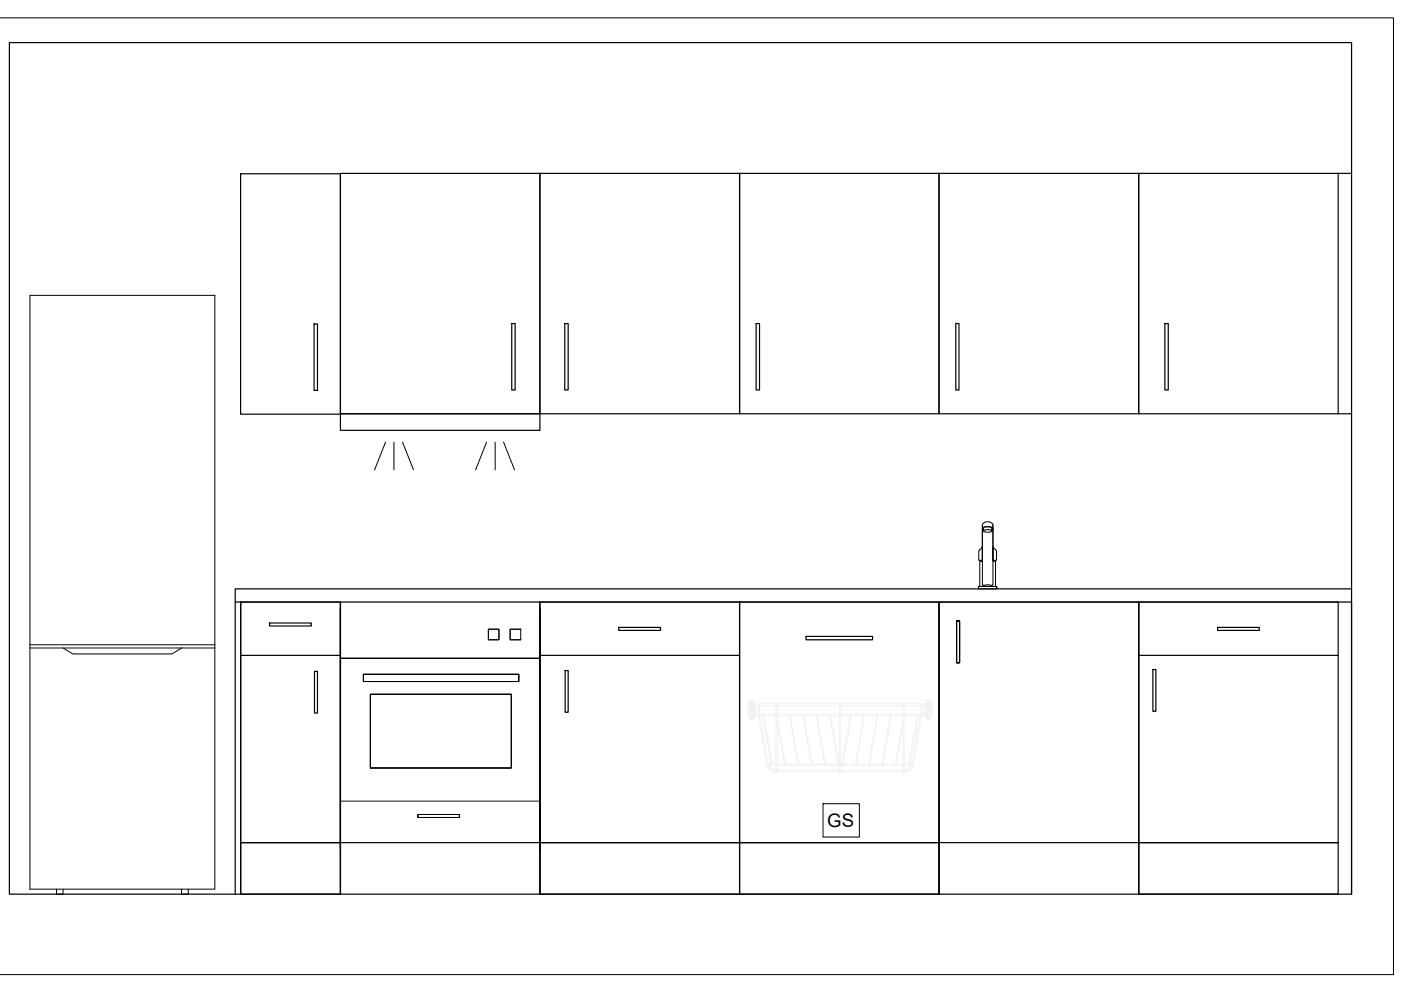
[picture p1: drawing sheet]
<svg xmlns="http://www.w3.org/2000/svg" width="297mm" height="210mm" viewBox="0 0 297 210" stroke-linecap="round" stroke-linejoin="round" font-family="sans-serif">
<defs><g id="words">
<text font-size="3.9" x="175.4" y="175.4">GS</text>
</g></defs>
<!-- layer: BASE -->
<path d="M2 9h284.6v180.6h-284.6zM51 127.6v62M72.2 127.6v62M114.5 127.6v62M199.1 127.6v62v-62h42.3v62v-62M286.6 124.9h-236.7v2.7M72.2 178.7h42.3M199.1 178.7h42.3M49.9 189.6v-62h236.7v62" fill="none" stroke="#000" stroke-width=".25"/>
<g fill="none" stroke="#000" stroke-width=".21">
<path d="M207.6 116.6l.7-.7v2.9h-.8zM208.3 111.4v12.6l.3 .2 .4-.2h.8l.4 .2 .3-.2v-12.6M208.3 112l.1 .3a.7 .7 0 0 0 1.1 .5 .66 .66 0 0 0 .9-.7l.1-.1v7h.6v5.3h-3.4v-5.3h.6zM208.4 111a1.4 1.4 0 0 1 2.1 .3v.6a2.6 2.6 0 0 0-2.2 0zM208.4 111.9l.4-.2h1a.36 .36 0 0 1 .4 .1 .36 .36 0 0 1 .1 .4v.3l-.7-.2-1.1 .2zM210.4 112v.2M210.5 115.9l.7 .8 .1 2.1h-.8zM72.2 128.9v51.5M72.2 139.6h42.3M103.5 133.4h2.3v2.3h-2.3zM110.4 133.4h-2.2v2.3h2.2M110.4 133.4v2.3"/>
<path d="M114.5 128.9v51v-10h-42.3v9.4M202.8 131.7h.7v8.8h-.7v-8.8h.7v8.8h-.7v-8.8h.7v8.8h-.7zM207.4 124.4l3.9-.1 .1 .6h-4zM207.5 124.3h3.8M77 143h33v1.5h-33zM78.5 147.2h29.9v15.6h-29.9zM88.6 172.7h8.8v.6h-8.8v-.6h8.8v.6h-8.8v-.6h8.8v.6h-8.8z"/>
</g>
<!-- layer: BOTTOM - 300 -->
<path d="M51 127.6h21.2v51.1h-21.2zM51 139h21.2M51 127.6v62M57.1 132.1h8.9v.6h-8.9zM72.2 127.6v62M66.7 142.3h.6v8.9h-.6zM51 178.7h21.2v10.9h-21.2z" fill="none" stroke="#000" stroke-width=".25"/>
<!-- layer: BOTTOM - 600_2 -->
<path d="M114.5 127.6h42.3v51.1h-42.3zM114.5 139h42.3M131.2 133h8.8v.7h-8.8zM119.8 142.2h.7v8.8h-.7zM114.5 178.7h42.3v10.9h-42.3z" fill="none" stroke="#000" stroke-width=".25"/>
<!-- layer: DISHWASHER -->
<g fill="none" stroke="#f0f0f0" stroke-width=".21">
<path d="M158.6 151.7h.1M158.6 149.2l.2 .1M158.6 148.7v3M158.7 149.2l.2 .3M158.8 151.6l-.1 .1M158.8 149.4h.1M158.9 151.6h.1M158.9 151.4h.1M158.9 149.2h.1M158.9 149.5h.1M158.9 151.7h.1M158.9 148.8h.1"/>
<path d="M158.9 150h.1M158.9 151h.1M158.9 152.2h.1M158.9 150.7h1v1.5l-.3 .3h-.4l-.3-.3zM158.9 150l.1 .1M158.9 151.5l-.1 .1M159 148.6v.1M159 150.1h.1M159 152.3h.1M159 150.1v.2M159 148.6h.1M159 152.4h.1"/>
<path d="M159 150.3h.1M159 150.8l-.1 .1M159 150.7v.1M159.1 150.3h.1M159.1 152.5h.1M159.1 148.5h.5l.3 .2v1.6h-1v-1.6zM159.1 150.7h.1M159.3 148.5v1.8M159.3 150.7v1.8M159.5 148.5v1.8M159.5 150.7v1.8M159.6 152.5h.1"/>
<path d="M159.6 150.7h.1M159.7 150.3h.1M159.7 150.3h-.1M159.7 148.6h.1M159.7 152.4h.1M159.7 150.8l.2 .1M159.7 150.7v.1M159.8 151.4h1M159.8 151.7h36.6M159.8 149.2h.9M159.8 149.5h1M159.8 150.1l-.1 .2"/>
<path d="M159.8 148.8h.1M159.8 150h.1M159.8 148.6v.1M159.8 150.1h.1M159.8 152.3h.1M159.8 151h.1M159.8 152.2h.1M159.9 149.5h.1M159.9 149.2h.1M159.9 150h.1M159.9 148.8h.1M159.9 151h.1"/>
<path d="M159.9 151.4h.1M159.9 151.7h.1M159.9 152.2h.1M159.9 149.7h.3v1.6h-.3M159.9 150l-.1 .1M160.7 151.4h.1M160.7 149.2h.1M160.7 149.5h.1M160.7 149.2h34.7l.1 .3-.2 .1M160.7 149.3v2.4M160.8 151.8h.1M160.8 149.6h.1"/>
<path d="M160.8 151.8l1.8 10.4a2.08 2.08 0 0 0 2 1.5M160.9 151.4h.1M160.9 149.6h.1M160.9 149.6h3.7M161 151.4h.1M161 149.6h.1M161 149.6v1.8M161.1 151.8l1.8 10.2M161.7 151.8l1.8 10.2M161.9 151.8l1.8 10.2M164.5 151.8l.1 11.9h27l.1-11.9M164.5 149.6v1.8"/>
<path d="M164.6 151.4h-3.8M164.7 149.6h13.3v1.8h-13.3M164.8 149.6v1.8M164.8 151.8l-.1 11.9M164.8 152.4l1.7 9.6h2.7M164.8 153.2l1.6 8.8M167.4 151.8l1.8 10.2M167.5 151.8l1.8 10.2M170.2 151.8l1.8 10.2M170.3 151.8l1.9 10.2M173.1 151.8l1.8 10.2M173.2 151.8l1.8 10.2"/>
<path d="M175.9 151.8l1.8 10.2M176 151.8l1.8 10.2M178 151.8v11.8M178.2 149.6h13.2l.1 1.8h-13.3M178.3 151.8l-.1 11.8M178.3 149.6v1.8M180.3 151.8l-1.8 10.2M180.5 151.8l-1.9 10.2M183.2 151.8l-1.8 10.2M183.3 151.8l-1.8 10.2M186 151.8l-1.8 10.2M186.1 151.8l-1.8 10.2"/>
<path d="M188.8 151.8l-1.8 10.2M189 151.8l-1.8 10.2M191.4 153.1h.1M191.4 153.9h.1M191.4 151.8l.1 11.9M191.4 153.1l-1.6 8.9M191.4 153.9l-1.4 8.1M191.7 152.4h.1M191.8 151.8l-.1 .6M194.5 151.8l-1.8 10.2M194.6 151.8l-1.8 10.2M195.1 151.8l-1.8 10.2"/>
<path d="M195.2 149.6v1.8M195.3 151.4h.1M195.3 149.6h.1M195.3 151.4l.2 .1-.1 .3M195.3 149.6h-3.6l-.1 1.8h3.7M195.4 151.8l-1.9 10.4a1.96 1.96 0 0 1-1.9 1.5M195.5 151.7h.1M195.5 149.5h.1M195.5 151.4h.1M195.5 149.2h.1M195.5 151.4h.9M195.5 149.2h.9"/>
<path d="M195.5 149.5h.9M195.5 149.5v1.9M196 149.7v1.5l.3 .2 .1-.2M196 149.7l.3-.1 .1 .2M196 149.7h.1M196.3 151.2v.1M196.4 149.2h.1M196.4 149.5h.1M196.4 148.8h.1M196.4 150h.1M196.4 151.4h.1M196.4 151.7h.1"/>
<path d="M196.4 151h.1M196.4 152.2h.1M196.4 150.7h.9v1.6l-.3 .2h-.4l-.2-.2zM196.4 150.1l.2 .2M196.4 148.6h.1M196.4 150.1v.1M196.5 148.6h-.1M196.5 148.6h.1M196.5 152.4h.1M196.5 148.6l.6-.1 .2 .2v1.6h-.9v-1.7M196.5 150.3h.1M196.6 152.5h.1"/>
<path d="M196.6 150.7l-.2 .2M196.7 148.5v1.8M196.7 150.7v1.8M196.9 148.5v1.8M196.9 150.7v1.8M197.1 152.5h.1M197.1 150.7h.1M197.1 150.3h.1M197.1 148.6h.1M197.1 150.7l.2 .2M197.2 148.6h.1M197.3 149.2h.1"/>
<path d="M197.3 149.5h.1M197.3 150h.1M197.3 148.8h.1M197.3 151.7h.1M197.3 151.4h.1M197.3 152.2h.1M197.3 151h.1M197.3 150.1l-.2 .2M197.3 149.5l.3-.3v2.5M197.3 151.4l.1 .2M197.3 151.6h.1M197.4 149.4h.1"/>
<path d="M197.4 151.6l.1 .1M197.4 151.7h.1M197.4 149.3h.1M197.5 151.7h.1M162.9 162v.1a1.77 1.77 0 0 0 1.6 1.3M162.9 162h.6M163 162.2h1.5M163.5 162h.1M163.7 162h.1M163.7 162h.8M164.5 163.4h.1M164.5 162h.1"/>
<path d="M164.5 162.2h.1M164.5 163.6h.1M164.6 163.7h.1M164.8 163.6h.1M164.8 163.4h.1M164.8 162h.1M164.8 162.2h.1M164.8 162h1.6M164.8 163.4h13.2M164.8 162.2h13.2M166.4 162h.1M169.2 162h.1"/>
<path d="M169.3 162h.1M169.3 162h2.7M172 162h.1M172.2 162h.1M172.2 162h2.7M174.9 162h.1M175 162h.1M175 162h2.7M177.7 162h.1M177.8 162h.1M177.8 162h.2M178 162h.1"/>
<path d="M178 163.4h.1M178 162.2h.1M178 163.6h.1M178 163.6l.1 .1M178.1 163.7h.1M178.2 163.6h.1M178.2 163.4h.1M178.2 162.2h.1M178.2 162h.1M178.2 163.5h.1M178.2 163.6v.1M178.3 162h.2"/>
<path d="M178.3 163.4h13.1M178.3 162.2h13.1M178.5 162h.1M178.6 162h.1M178.6 162h2.8M181.4 162h.1M181.5 162h.1M181.5 162h2.7M184.2 162h.1M184.3 162h.1M184.3 162h2.7M187 162h.1"/>
<path d="M187.2 162h.1M187.2 162h2.6M189.8 162h.1M190 162h.1M190 162h1.4M191.4 163.4h.1M191.4 162h.1M191.4 162.2h.1M191.4 163.6h.1M191.6 163.7h.1M191.6 163.6h.1M191.7 163.4h.1"/>
<path d="M191.7 162h.1M191.7 162.2h.1M191.7 162h1M191.7 162.2h1.5M192.7 162h.1M192.8 162h.1M192.8 162h.5M193.2 162.2a1.66 1.66 0 0 1-1.5 1.2M193.3 162l-.1 .2"/>
</g>
<path d="M174.5 170.4h7.7v7.1h-7.7z" fill="none" stroke="#000" stroke-width=".21"/>
<path d="M156.8 127.6h42.3v51.1h-42.3zM170.9 134.9h14.1v.8h-14.1zM156.8 178.7h42.3v10.9h-42.3z" fill="none" stroke="#000" stroke-width=".25"/>
<!-- layer: BOTTOM - 600_1 -->
<path d="M241.4 127.6h42.3v51.1h-42.3zM241.4 139h42.3M258.1 133h8.9v.7h-8.9zM244.4 142h.7v8.8h-.7zM241.4 178.7h42.3v10.9h-42.3z" fill="none" stroke="#000" stroke-width=".25"/>
<!-- layer: TOP - 300 -->
<path d="M51 36.8h21.2v51h-21.2zM66.6 68.7h.7v14.1h-.7z" fill="none" stroke="#000" stroke-width=".25"/>
<!-- layer: ASPIRATOR -->
<path d="M81.7 93.7l-2.3 5.9M83.5 93.7v5.9M85.3 93.7l2.4 5.9M103.2 93.7l-2.4 5.9M105 93.7v5.9M106.8 93.7l2.3 5.9" fill="none" stroke="#000" stroke-width=".21"/>
<path d="M72.2 36.8h42.3v50.9h-42.3zM108.5 68.6h.7v14.1h-.7zM72.2 87.7h42.3v3.5h-42.3z" fill="none" stroke="#000" stroke-width=".25"/>
<!-- layer: 0 -->
<path d="M114.5 36.8h42.3v50.9h-42.3zM119.7 68.6h.8v14.1h-.8z" fill="none" stroke="#000" stroke-width=".25"/>
<!-- layer: TOP - 600_2 -->
<path d="M156.8 36.8h42.3v50.9h-42.3zM160.3 68.6h.7v14.1h-.7z" fill="none" stroke="#000" stroke-width=".25"/>
<!-- layer: TOP - 600_3 -->
<path d="M199.1 36.8h42.3v50.9h-42.3zM202.6 68.6h.7v14.1h-.7z" fill="none" stroke="#000" stroke-width=".25"/>
<!-- layer: TOP  - 600_4 -->
<path d="M241.4 36.8h42.3v50.9h-42.3zM283.7 36.8h2.9M247 68.6h.7v14.1h-.7zM283.7 87.7h2.9" fill="none" stroke="#000" stroke-width=".25"/>
<!-- layer: REFRIGERATOR -->
<path d="M6.3 62.6h39.3v125.9h-39.3zM6.3 136.7h39.3M6.3 137.4h39.3M13.4 137.4l2.1 1.3h20.9l2.1-1.3M12 188.5v1.1h1.4v-1.1M38.5 188.5v1.1h1.4v-1.1" fill="none" stroke="#000" stroke-width=".21"/>
<!-- layer: 0 -->
<path d="M0 3.8h295.4v202.8h-295.4" fill="none" stroke="#000" stroke-width=".21"/>
<use href="#words"/>
</svg>
